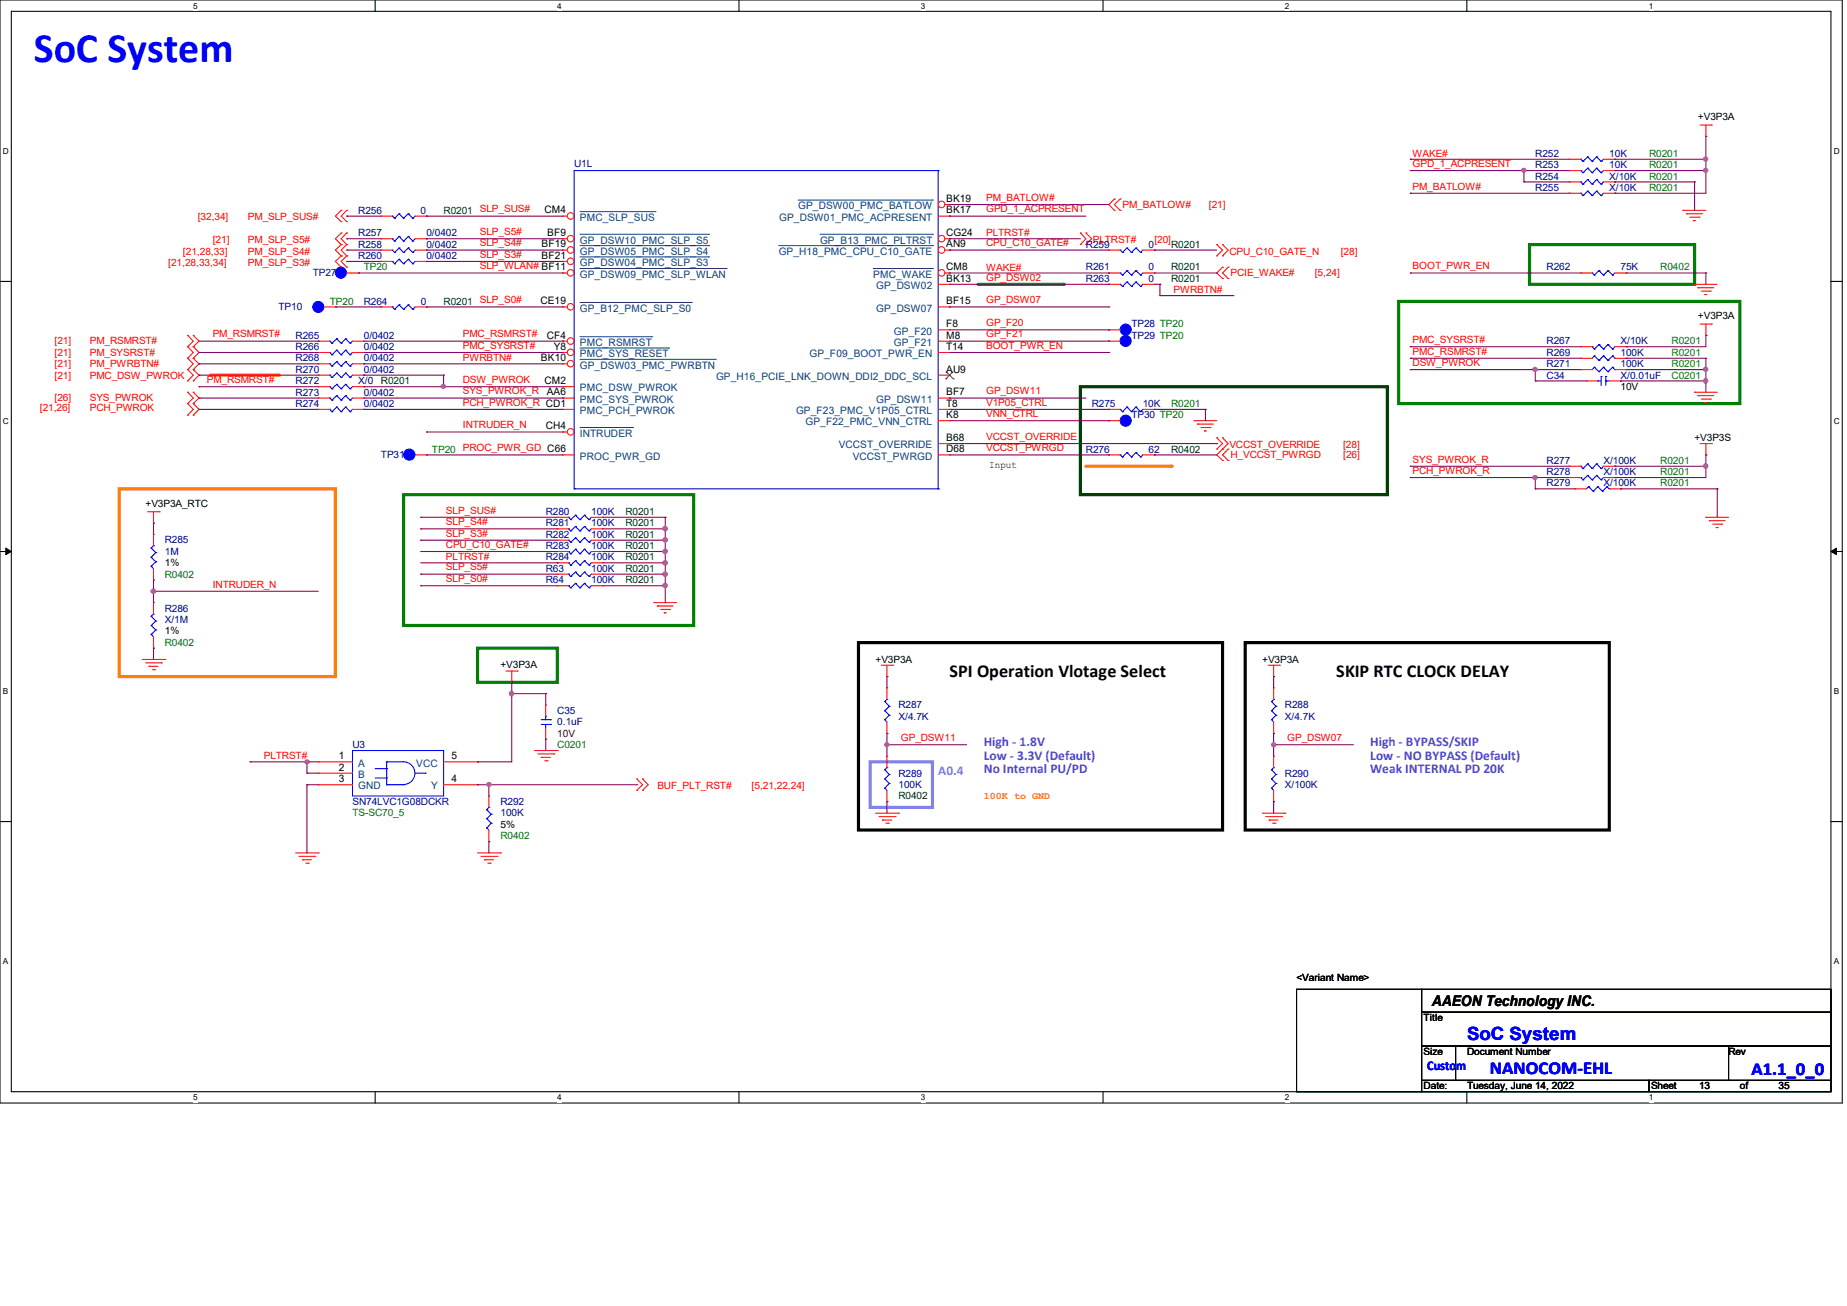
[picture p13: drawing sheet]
<svg xmlns="http://www.w3.org/2000/svg" width="297mm" height="210mm" viewBox="0 0 297 210" stroke-linecap="round" stroke-linejoin="round" font-family="sans-serif">
<defs><g id="words">
<text font-size="6.7" fill="#00f" x="5.5" y="10">SoC System</text>
<g font-size="2.9">
<text x="152.7" y="108.8">SPI Operation Vlotage Select</text>
<text x="214.9" y="108.8">SKIP RTC CLOCK DELAY</text>
</g>
<g font-size="2.9" fill="#00f">
<text x="235.9" y="167.3">SoC System</text>
<text x="239.6" y="172.7">NANOCOM-EHL</text>
<text x="281.6" y="172.8">A1.1_0_0</text>
</g>
<text font-size="2.4" x="230.2" y="161.8">AAEON Technology INC.</text>
<text font-size="2.2" fill="#8080ff" x="150.9" y="124.6">A0.4</text>
<g font-size="2.2" fill="#8000ff">
<text x="158.2" y="120">High - 1.8V</text>
<text x="158.2" y="122.2">Low - 3.3V (Default)</text>
<text x="158.2" y="124.3">No Internal PU/PD</text>
<text x="220.3" y="120">High - BYPASS/SKIP</text>
<text x="220.3" y="122.2">Low - NO BYPASS (Default)</text>
<text x="220.3" y="124.3">Weak INTERNAL PD 20K</text>
</g>
<text font-size="2.2" fill="#00f" x="229.5" y="172.1">Custom</text>
<g font-size="1.7">
<text x="87.5" y="34.3">CM4</text>
<text x="152.1" y="32.5">BK19</text>
<text x="152.1" y="34.3">BK17</text>
<text x="87.1" y="41.6">BF21</text>
<text x="87.1" y="39.8">BF19</text>
<text x="88" y="38">BF9</text>
<text x="152.1" y="38">CG24</text>
<text x="152.1" y="39.8">AN9</text>
<text x="152.1" y="45.3">BK13</text>
<text x="152.1" y="43.5">CM8</text>
<text x="86.9" y="48.9">CE19</text>
<text x="152.1" y="48.9">BF15</text>
<text x="152.1" y="52.6">F8</text>
<text x="87" y="58.1">BK10</text>
<text x="87.9" y="54.4">CF4</text>
<text x="89.1" y="56.3">Y8</text>
<text x="152.1" y="56.3">T14</text>
<text x="152.1" y="54.4">M8</text>
<text x="152.1" y="59.9">AU9</text>
<text x="87.5" y="61.8">CM2</text>
<text x="87.9" y="63.6">AA6</text>
<text x="152.1" y="63.6">BF7</text>
<text x="152.1" y="65.4">T8</text>
<text x="87.8" y="69">CH4</text>
<text x="152.1" y="67.2">K8</text>
<text x="152.1" y="70.9">B68</text>
<text x="152.1" y="72.7">D68</text>
<text x="54.5" y="122.1">1</text>
<text x="54.5" y="123.9">2</text>
<text x="54.5" y="125.8">3</text>
<text x="72.6" y="122.1">5</text>
<text x="72.6" y="125.8">4</text>
</g>
<g font-size="1.7" fill="#004080">
<text x="93.3" y="35.5">PMC_SLP_SUS</text>
<text x="125.3" y="35.5">GP_DSW01_PMC_ACPRESENT</text>
<text x="128.4" y="33.7">GP_DSW00_PMC_BATLOW</text>
<text x="93.3" y="41">GP_DSW05_PMC_SLP_S4</text>
<text x="93.3" y="39.2">GP_DSW10_PMC_SLP_S5</text>
<text x="125.2" y="41">GP_H18_PMC_CPU_C10_GATE</text>
<text x="131.9" y="39.2">GP_B13_PMC_PLTRST</text>
<text x="93.3" y="42.8">GP_DSW04_PMC_SLP_S3</text>
<text x="93.3" y="44.7">GP_DSW09_PMC_SLP_WLAN</text>
<text x="140.4" y="44.7">PMC_WAKE</text>
<text x="140.9" y="46.5">GP_DSW02</text>
<text x="93.3" y="50.1">GP_B12_PMC_SLP_S0</text>
<text x="140.9" y="50.1">GP_DSW07</text>
<text x="143.8" y="53.8">GP_F20</text>
<text x="93.3" y="59.3">GP_DSW03_PMC_PWRBTN</text>
<text x="93.3" y="55.6">PMC_RSMRST</text>
<text x="93.3" y="57.4">PMC_SYS_RESET</text>
<text x="130.2" y="57.4">GP_F09_BOOT_PWR_EN</text>
<text x="143.8" y="55.6">GP_F21</text>
<text x="93.3" y="63">PMC_DSW_PWROK</text>
<text x="93.3" y="64.8">PMC_SYS_PWROK</text>
<text x="115.1" y="61.1">GP_H16_PCIE_LNK_DOWN_DDI2_DDC_SCL</text>
<text x="140.9" y="64.8">GP_DSW11</text>
<text x="93.3" y="70.2">INTRUDER</text>
<text x="93.3" y="66.6">PMC_PCH_PWROK</text>
<text x="128" y="66.6">GP_F23_PMC_V1P05_CTRL</text>
<text x="129.5" y="68.4">GP_F22_PMC_VNN_CTRL</text>
<text x="93.3" y="73.9">PROC_PWR_GD</text>
<text x="134.9" y="72.1">VCCST_OVERRIDE</text>
<text x="137.1" y="73.9">VCCST_PWRGD</text>
<text x="57.6" y="123.3">A</text>
<text x="57.6" y="125.1">B</text>
<text x="66.9" y="123.3">VCC</text>
<text x="57.6" y="127">GND</text>
<text x="69.3" y="127">Y</text>
</g>
<g font-size="1.6">
<text x="273" y="19.3">+V3P3A</text>
<text x="273" y="51.4">+V3P3A</text>
<text x="260.6" y="62.7">10V</text>
<text x="272.5" y="70.9">+V3P3S</text>
<text x="159.1" y="75.3">Input</text>
<text x="23.4" y="81.5">+V3P3A_RTC</text>
<text x="26.5" y="91.1">1%</text>
<text x="26.5" y="102">1%</text>
<text x="80.5" y="107.5">+V3P3A</text>
<text x="140.8" y="106.6">+V3P3A</text>
<text x="203" y="106.6">+V3P3A</text>
<text x="80.5" y="133.1">5%</text>
<text x="208.5" y="157.8">&lt;Variant Name&gt;</text>
<text x="228.9" y="164.2">Title</text>
<text x="228.9" y="169.7">Size</text>
<text x="235.9" y="169.7">Document Number</text>
<text x="278" y="169.7">Rev</text>
<text x="228.9" y="175.2">Date:</text>
<text x="235.9" y="175.2">Tuesday, June 14, 2022</text>
<text x="265.5" y="175.2">Sheet</text>
<text x="273.2" y="175.2">13</text>
<text x="279.8" y="175.2">of</text>
<text x="286" y="175.2">35</text>
</g>
<g font-size="1.6" fill="#000080">
<text x="92.3" y="26.8">U1L</text>
<text x="246.9" y="25.2">R252</text>
<text x="246.9" y="27.1">R253</text>
<text x="246.9" y="28.9">R254</text>
<text x="258.8" y="25.2">10K</text>
<text x="258.8" y="27.1">10K</text>
<text x="258.8" y="28.9">X/10K</text>
<text x="57.6" y="34.3">R256</text>
<text x="67.6" y="34.3">0</text>
<text x="246.9" y="30.7">R255</text>
<text x="258.8" y="30.7">X/10K</text>
<text x="57.6" y="38">R257</text>
<text x="57.6" y="39.8">R258</text>
<text x="57.6" y="41.7">R260</text>
<text x="68.6" y="38">0/0402</text>
<text x="68.6" y="39.8">0/0402</text>
<text x="68.6" y="41.7">0/0402</text>
<text x="174.6" y="39.8">R259</text>
<text x="184.7" y="39.8">0</text>
<text x="50.3" y="44.4">TP27</text>
<text x="174.6" y="43.5">R261</text>
<text x="174.6" y="45.3">R263</text>
<text x="184.7" y="43.5">0</text>
<text x="184.7" y="45.3">0</text>
<text x="248.7" y="43.5">R262</text>
<text x="260.6" y="43.5">75K</text>
<text x="44.8" y="49.9">TP10</text>
<text x="58.5" y="49">R264</text>
<text x="67.7" y="49">0</text>
<text x="181.9" y="52.6">TP28 TP20</text>
<text x="47.5" y="59.9">R270</text>
<text x="47.5" y="54.5">R265</text>
<text x="47.5" y="56.3">R266</text>
<text x="47.5" y="58.1">R268</text>
<text x="58.5" y="59.9">0/0402</text>
<text x="58.5" y="54.5">0/0402</text>
<text x="58.5" y="56.3">0/0402</text>
<text x="58.5" y="58.1">0/0402</text>
<text x="181.9" y="54.5">TP29 TP20</text>
<text x="248.7" y="55.4">R267</text>
<text x="248.7" y="57.2">R269</text>
<text x="248.7" y="59.1">R271</text>
<text x="260.6" y="55.4">X/10K</text>
<text x="260.6" y="57.2">100K</text>
<text x="260.6" y="59.1">100K</text>
<text x="47.5" y="63.6">R273</text>
<text x="47.5" y="65.4">R274</text>
<text x="47.5" y="61.8">R272</text>
<text x="57.6" y="61.8">X/0</text>
<text x="58.5" y="63.6">0/0402</text>
<text x="58.5" y="65.4">0/0402</text>
<text x="175.6" y="65.4">R275</text>
<text x="183.8" y="65.4">10K</text>
<text x="248.7" y="60.9">C34</text>
<text x="260.6" y="60.9">X/0.01uF</text>
<text x="181.9" y="67.3">TP30 TP20</text>
<text x="61.3" y="73.7">TP31</text>
<text x="174.6" y="72.8">R276</text>
<text x="184.7" y="72.8">62</text>
<text x="248.7" y="74.6">R277</text>
<text x="248.7" y="76.4">R278</text>
<text x="257.9" y="74.6">X/100K</text>
<text x="257.9" y="76.4">X/100K</text>
<text x="87.8" y="82.8">R280</text>
<text x="95.1" y="82.8">100K</text>
<text x="248.7" y="78.2">R279</text>
<text x="257.9" y="78.2">X/100K</text>
<text x="26.5" y="87.4">R285</text>
<text x="26.5" y="89.2">1M</text>
<text x="87.8" y="84.6">R281</text>
<text x="87.8" y="86.5">R282</text>
<text x="87.8" y="88.3">R283</text>
<text x="95.1" y="84.6">100K</text>
<text x="95.1" y="86.5">100K</text>
<text x="95.1" y="88.3">100K</text>
<text x="87.8" y="90.1">R284</text>
<text x="87.8" y="91.9">R63</text>
<text x="87.8" y="93.8">R64</text>
<text x="95.1" y="90.1">100K</text>
<text x="95.1" y="91.9">100K</text>
<text x="95.1" y="93.8">100K</text>
<text x="26.5" y="98.3">R286</text>
<text x="26.5" y="100.2">X/1M</text>
<text x="144.5" y="113.9">R287</text>
<text x="206.6" y="113.9">R288</text>
<text x="89.6" y="114.8">C35</text>
<text x="89.6" y="116.6">0.1uF</text>
<text x="144.5" y="115.7">X/4.7K</text>
<text x="206.6" y="115.7">X/4.7K</text>
<text x="56.7" y="120.3">U3</text>
<text x="144.5" y="124.9">R289</text>
<text x="206.6" y="124.9">R290</text>
<text x="56.7" y="129.5">SN74LVC1G08DCKR</text>
<text x="80.5" y="129.5">R292</text>
<text x="80.5" y="131.3">100K</text>
<text x="144.5" y="126.7">100K</text>
<text x="206.6" y="126.7">X/100K</text>
</g>
<g font-size="1.6" fill="#f00">
<text x="227.2" y="25.2">WAKE#</text>
<text x="227.2" y="26.8">GPD_1_ACPRESENT</text>
<text x="31.8" y="35.4">[32,34]</text>
<text x="39.9" y="35.4">PM_SLP_SUS#</text>
<text x="158.6" y="32.3">PM_BATLOW#</text>
<text x="158.6" y="34.2">GPD_1_ACPRESENT</text>
<text x="180.5" y="33.4">PM_BATLOW#</text>
<text x="194.4" y="33.4">[21]</text>
<text x="227.2" y="30.5">PM_BATLOW#</text>
<text x="29.4" y="40.9">[21,28,33]</text>
<text x="34.2" y="39.1">[21]</text>
<text x="39.9" y="39.1">PM_SLP_S5#</text>
<text x="39.9" y="40.9">PM_SLP_S4#</text>
<text x="77.2" y="37.8">SLP_S5#</text>
<text x="77.2" y="39.6">SLP_S4#</text>
<text x="77.2" y="41.4">SLP_S3#</text>
<text x="158.6" y="38">PLTRST#</text>
<text x="158.6" y="39.6">CPU_C10_GATE#</text>
<text x="175.7" y="39.1">PLTRST#</text>
<text x="185.6" y="39.1">[20]</text>
<text x="197.7" y="40.9">CPU_C10_GATE_N</text>
<text x="215.6" y="40.9">[28]</text>
<text x="27.1" y="42.8">[21,28,33,34]</text>
<text x="39.9" y="42.8">PM_SLP_S3#</text>
<text x="77.2" y="43.3">SLP_WLAN# BF11</text>
<text x="158.6" y="43.5">WAKE#</text>
<text x="158.6" y="45.1">GP_DSW02</text>
<text x="188.7" y="47.2">PWRBTN#</text>
<text x="197.9" y="44.4">PCIE_WAKE#</text>
<text x="211.4" y="44.4">[5,24]</text>
<text x="227.2" y="43.3">BOOT_PWR_EN</text>
<text x="158.6" y="48.8">GP_DSW07</text>
<text x="158.6" y="52.5">GP_F20</text>
<text x="8.8" y="55.4">[21]</text>
<text x="8.8" y="57.2">[21]</text>
<text x="8.8" y="59.1">[21]</text>
<text x="14.4" y="55.4">PM_RSMRST#</text>
<text x="14.4" y="57.2">PM_SYSRST#</text>
<text x="14.4" y="59.1">PM_PWRBTN#</text>
<text x="34.2" y="54.3">PM_RSMRST#</text>
<text x="74.4" y="58.1">PWRBTN#</text>
<text x="74.4" y="54.3">PMC_RSMRST#</text>
<text x="74.4" y="56.1">PMC_SYSRST#</text>
<text x="158.6" y="54.3">GP_F21</text>
<text x="158.6" y="56.1">BOOT_PWR_EN</text>
<text x="227.2" y="58.8">DSW_PWROK</text>
<text x="227.2" y="57">PMC_RSMRST#</text>
<text x="227.2" y="55.2">PMC_SYSRST#</text>
<text x="8.8" y="64.5">[26]</text>
<text x="8.8" y="60.9">[21]</text>
<text x="14.4" y="64.5">SYS_PWROK</text>
<text x="14.4" y="60.9">PMC_DSW_PWROK</text>
<text x="33.3" y="61.6">PM_RSMRST#</text>
<text x="74.4" y="65.2">PCH_PWROK_R CD1</text>
<text x="74.4" y="63.4">SYS_PWROK_R</text>
<text x="74.4" y="61.6">DSW_PWROK</text>
<text x="158.6" y="63.4">GP_DSW11</text>
<text x="158.6" y="65.2">V1P05_CTRL</text>
<text x="6.4" y="66.2">[21,26]</text>
<text x="14.4" y="66.2">PCH_PWROK</text>
<text x="74.4" y="68.9">INTRUDER_N</text>
<text x="158.6" y="67.1">VNN_CTRL</text>
<text x="158.6" y="70.7">VCCST_OVERRIDE</text>
<text x="74.4" y="72.6">PROC_PWR_GD C66</text>
<text x="158.6" y="72.6">VCCST_PWRGD</text>
<text x="197.7" y="72">VCCST_OVERRIDE</text>
<text x="197.9" y="73.7">H_VCCST_PWRGD</text>
<text x="216" y="73.7">[26]</text>
<text x="216" y="72">[28]</text>
<text x="227.2" y="74.4">SYS_PWROK_R</text>
<text x="227.2" y="76.2">PCH_PWROK_R</text>
<text x="71.7" y="82.6">SLP_SUS#</text>
<text x="71.7" y="84.5">SLP_S4#</text>
<text x="71.7" y="86.3">SLP_S3#</text>
<text x="71.7" y="88.1">CPU_C10_GATE#</text>
<text x="34.2" y="94.5">INTRUDER_N</text>
<text x="71.7" y="90.1">PLTRST#</text>
<text x="71.7" y="91.7">SLP_S5#</text>
<text x="71.7" y="93.6">SLP_S0#</text>
<text x="144.9" y="119.2">GP_DSW11</text>
<text x="207" y="119.2">GP_DSW07</text>
<text x="42.4" y="122.1">PLTRST#</text>
<text x="105.7" y="126.9">BUF_PLT_RST#</text>
<text x="120.9" y="126.9">[5,21,22,24]</text>
</g>
<g font-size="1.6" fill="#008000">
<text x="265.2" y="25.2">R0201</text>
<text x="265.2" y="27.1">R0201</text>
<text x="265.2" y="28.9">R0201</text>
<text x="265.2" y="30.7">R0201</text>
<text x="58.5" y="43.5">TP20</text>
<text x="267" y="43.5">R0402</text>
<text x="53" y="49">TP20</text>
<text x="268.8" y="55.4">R0201</text>
<text x="268.8" y="57.2">R0201</text>
<text x="268.8" y="59.1">R0201</text>
<text x="188.3" y="65.4">R0201</text>
<text x="268.8" y="60.9">C0201</text>
<text x="69.5" y="72.8">TP20</text>
<text x="267" y="74.6">R0201</text>
<text x="267" y="76.4">R0201</text>
<text x="267" y="78.2">R0201</text>
<text x="26.5" y="92.9">R0402</text>
<text x="26.5" y="103.8">R0402</text>
<text x="89.6" y="120.3">C0201</text>
<text x="56.7" y="131.3">TS-SC70_5</text>
<text x="80.5" y="134.9">R0402</text>
</g>
<g font-size="1.6" fill="#004000">
<text x="71.3" y="34.3">R0201 SLP_SUS#</text>
<text x="188.3" y="39.8">R0201</text>
<text x="188.3" y="43.5">R0201</text>
<text x="188.3" y="45.3">R0201</text>
<text x="71.3" y="49">R0201 SLP_S0#</text>
<text x="61.3" y="61.8">R0201</text>
<text x="188.3" y="72.8">R0402</text>
<text x="100.6" y="82.8">R0201</text>
<text x="100.6" y="84.6">R0201</text>
<text x="100.6" y="86.5">R0201</text>
<text x="100.6" y="88.3">R0201</text>
<text x="100.6" y="90.1">R0201</text>
<text x="100.6" y="91.9">R0201</text>
<text x="100.6" y="93.8">R0201</text>
<text x="144.5" y="128.5">R0402</text>
</g>
<text font-size="1.6" fill="#400000" x="89.6" y="118.5">10V</text>
<text font-size="1.6" fill="#ff8000" x="158.2" y="128.4">100K to GND</text>
<g font-size="1.3">
<text x="31.1" y="1.4">5</text>
<text x="89.6" y="1.4">4</text>
<text x="148.1" y="1.4">3</text>
<text x="206.6" y="1.4">2</text>
<text x="265.1" y="1.4">1</text>
<text x=".5" y="24.7">D</text>
<text x="294.9" y="24.7">D</text>
<text x=".5" y="68.2">C</text>
<text x="294.9" y="68.2">C</text>
<text x=".5" y="111.6">B</text>
<text x="294.9" y="111.6">B</text>
<text x=".5" y="155">A</text>
<text x="294.9" y="155">A</text>
<text x="31.1" y="177">5</text>
<text x="89.6" y="177">4</text>
<text x="148.1" y="177">3</text>
<text x="206.6" y="177">2</text>
<text x="265.1" y="177">1</text>
</g>
</g></defs>
<path d="M0 0h296.2v177.4h-296.2zM1.8 1.8h292.6v173.8h-292.6z" fill="none" stroke="#000" stroke-width=".17"/>
<g fill="#fff">
<path d="M31.1 .2h.7v1.5h-.7z"/>
<path d="M31.1 175.8h.7v1.4h-.7z"/>
</g>
<path d="M60.3 0v1.8M60.3 175.6v1.8" fill="none" stroke="#000" stroke-width=".17"/>
<g fill="#fff">
<path d="M89.6 .2h.7v1.5h-.7z"/>
<path d="M89.6 175.8h.7v1.4h-.7z"/>
</g>
<path d="M118.8 0v1.8M118.8 175.6v1.8" fill="none" stroke="#000" stroke-width=".17"/>
<g fill="#fff">
<path d="M148.1 .2h.7v1.5h-.7z"/>
<path d="M148.1 175.8h.7v1.4h-.7z"/>
</g>
<path d="M177.4 0v1.8M177.4 175.6v1.8" fill="none" stroke="#000" stroke-width=".17"/>
<g fill="#fff">
<path d="M206.6 .2h.7v1.5h-.7z"/>
<path d="M206.6 175.8h.7v1.4h-.7z"/>
</g>
<path d="M235.9 0v1.8M235.9 175.6v1.8" fill="none" stroke="#000" stroke-width=".17"/>
<g fill="#fff">
<path d="M265.1 .2h.8v1.5h-.8z"/>
<path d="M265.1 175.8h.8v1.4h-.8z"/>
<path d="M.5 23.5h.9v1.5h-.9z"/>
<path d="M294.9 23.5h.9v1.5h-.9z"/>
<path d="M.5 67h.9v1.5h-.9z"/>
<path d="M294.9 67h.9v1.5h-.9z"/>
</g>
<path d="M0 45.3h1.8M294.4 45.3h1.8" fill="none" stroke="#000" stroke-width=".17"/>
<g fill="#fff">
<path d="M.5 110.4h.8v1.5h-.8z"/>
<path d="M294.9 110.4h.8v1.5h-.8z"/>
</g>
<path d="M0 88.7h1.8M294.4 88.7h1.8" fill="none" stroke="#000" stroke-width=".17"/>
<path d="M.9 88.1l.9 .6-.9 .5zM294.4 88.7l.9-.6v1.1z" fill="#000" stroke="#000" stroke-width=".16"/>
<g fill="#fff">
<path d="M.5 153.8h.8v1.5h-.8z"/>
<path d="M294.9 153.8h.8v1.5h-.8z"/>
</g>
<path d="M0 132.1h1.8M294.4 132.1h1.8" fill="none" stroke="#000" stroke-width=".17"/>
<path d="M138 103.3h58.6v30.2h-58.6zM200.2 103.3h58.6v30.2h-58.6z" fill="none" stroke="#000" stroke-width=".51"/>
<path d="M139.9 122.5h10v7.3h-10z" fill="none" stroke="#8080ff" stroke-width=".51"/>
<path d="M19.2 78.6h34.7v30.2h-34.7zM174.6 75h13.7" fill="none" stroke="#ff8000" stroke-width=".51"/>
<circle cx="188.3" cy="75" r=".25" fill="#ff8000"/>
<path d="M33.8 60.3h11" fill="none" stroke="#ff8000" stroke-width=".51"/>
<circle cx="44.8" cy="60.3" r=".25" fill="#ff8000"/>
<path d="M246 39.3h26.5v6.4h-26.5zM157.3 45.7h13.7M76.8 104.2h12.8v5.5h-12.8z" fill="none" stroke="#008000" stroke-width=".51"/>
<path d="M173.7 62.2h49.4v17.3h-49.4z" fill="none" stroke="#004000" stroke-width=".51"/>
<circle cx="171" cy="45.7" r=".25" fill="#008000"/>
<path d="M224.9 48.5h54.9v16.4h-54.9zM64.9 79.5h46.6v21.1h-46.6z" fill="none" stroke="#008000" stroke-width=".51"/>
<g fill="none" stroke="#f00" stroke-width=".17">
<path d="M54.9 37.5h.1M54.9 39.3h.1M54.9 33.8h.1M54.9 35.6h.1M54.9 37.5l-1 .9 1 .9M54.9 39.3l-1 .9 1 .9M54.9 33.8l-1 1 1 .8M55.8 37.5h.1M55.8 39.3h.1M55.8 33.8h.1M55.8 35.6h.1M55.8 37.5l-.9 .9 .9 .9"/>
<path d="M55.8 39.3l-.9 .9 .9 .9M55.8 33.8l-.9 1 .9 .8M61.3 38.4h.1M61.3 38.4h1.8M66.8 38.4h1.8M68.6 38.4h.1M173.7 37.5h.1M173.7 39.3h.1M173.7 37.5l.9 .9-.9 .9M174.6 37.5h.1M174.6 39.3h.1M174.6 37.5l1 .9-1 .9"/>
<path d="M179.2 32h.1M179.2 33.8h.1M179.2 32l-.9 .9 .9 .9M180.1 33.8h.1M180.1 32h.1M180.1 32l-.9 .9 .9 .9M195.7 39.3h.1M195.7 39.3l.9 .9-.9 .9M196.6 39.3h.1M196.6 39.3l.9 .9-.9 .9M270.6 33.8h.1M270.6 33.8h3.7"/>
<path d="M271.2 34.4h.1M271.2 34.4h2.6M271.7 34.9h1.5M272.3 35.5h.1M272.3 35.5h.4M273.2 34.9h.1M273.4 20.1h1.8M274.3 21.9h.1M274.3 20.1v1.8M275.2 20.1h.1M30.2 55.8h.1M30.2 53.9h.1"/>
<path d="M30.2 57.6h.1M30.2 59.4h.1M30.2 53.9l.9 1-.9 .9M30.2 55.8l.9 .9-.9 .9M30.2 57.6l.9 .9-.9 .9M30.2 59.4l.9 .9-.9 1M31.1 53.9h.1M31.1 55.8h.1M31.1 57.6h.1M31.1 59.4h.1M31.1 53.9l.9 1-.9 .9M31.1 59.4l.9 .9-.9 1"/>
<path d="M31.1 55.8l.9 .9-.9 .9M31.1 57.6l.9 .9-.9 .9M54.9 41.1h.1M54.9 43h.1M54.9 41.1l-1 .9 1 1M55.8 41.1h.1M55.8 43h.1M55.8 41.1l-.9 .9 .9 1M178.3 43.9h.1M178.3 53h.1M178.3 43.9h1.8M178.3 53h1.8"/>
<path d="M183.8 43.9h1.8M185.6 43.9h.1M195.7 41.1h.1M196.6 41.1h.1M196.6 43h.1M196.6 44.8h.1M196.6 43l-.9 .9 .9 .9M197.5 44.8h.1M197.5 43h.1M197.5 43l-.9 .9 .9 .9M272.5 45.7h.1M272.5 45.7h3.6"/>
<path d="M273 46.3h.1M273 46.3h2.6M273.4 52.1h1.8M273.6 46.8h1.4M274.1 47.4h.1M274.1 47.4h.4M274.3 53.9h.1M274.3 52.1v1.8M275 46.8h.1M275.2 52.1h.1M30.2 64.9h.1M30.2 66.8h.1"/>
<path d="M30.2 63.1h.1M30.2 61.3h.1M30.2 63.1l.9 .9-.9 .9M30.2 64.9l.9 .9-.9 1M31.1 66.8h.1M31.1 64.9h.1M31.1 63.1h.1M31.1 61.3h.1M31.1 64.9l.9 .9-.9 1M31.1 63.1l.9 .9-.9 .9M51.2 60.3h.1M51.2 60.3h1.8"/>
<path d="M56.7 60.3h1.8M58.5 60.3h.1M66.8 73.2h1.8M68.6 73.2h.1M192 67.6h.1M192 67.6h3.7M192.6 68.2h.1M192.6 68.2h2.5M193.1 68.7h1.5M193.7 69.3h.1M193.7 69.3h.3M194.6 68.7h.1"/>
<path d="M195.7 70.4h.1M195.7 72.2h.1M195.7 70.4l.9 .9-.9 .9M196.6 72.2h.1M196.6 74h.1M196.6 70.4h.1M196.6 70.4l.9 .9-1.8 1.9 .9 .8M197.5 74h.1M197.5 72.2h.1M197.5 72.2l-.9 1 .9 .8M252.3 75h.1M252.3 75h1.9"/>
<path d="M253.3 78.6h.1M253.3 78.6h1.8M255.1 61.3h.1M255.1 61.3h1.8M257.9 75h1.8M258.8 78.6h1.8M258.8 61.3h1.8M259.7 75h.1M260.6 78.6h.1M260.6 61.3h.1M272.5 63.1h.1M272.5 63.1h3.6"/>
<path d="M273 63.6h.1M273 63.6h2.6M273.4 71.3h1.8M273.6 64.2h1.4M274.1 64.7h.1M274.1 64.7h.4M274.3 73.2h.1M274.3 71.3v1.9M275 64.2h.1M275.2 71.3h.1M23.7 82.3h1.9M24.7 84.1h.1"/>
<path d="M24.7 82.3v1.8M25.6 82.3h.1M105.2 96.9h.1M105.2 96.9h3.6M105.7 97.5h.1M105.7 97.5h2.5M106.3 98h1.4M106.8 98.6h.1M106.8 98.6h.3M107.7 98h.1M274.3 83.2h.1M274.3 83.2h3.7"/>
<path d="M274.9 83.7h.1M274.9 83.7h2.5M275.4 84.3h1.5M276 84.8h.1M276 84.8h.3M276.9 84.3h.1M22.9 106h3.6M23.4 106.6h2.6M24 107.1h.1M24 107.1h1.4M24.5 107.7h.3M24.8 107.7h.1"/>
<path d="M26 106.6h.1M26.5 106h.1M81.4 107.9h1.8M82.3 109.7h.1M82.3 107.9v1.8M83.2 107.9h.1M141.7 107h1.9M142.6 108.8h.1M142.6 107v1.8M143.6 107h.1M203.9 107h1.8M204.8 108.8h.1"/>
<path d="M204.8 117.9h.1M204.8 110.6h.1M204.8 107v1.8M204.8 110.6v1.9M204.8 116.1v1.8M205.7 107h.1M47.5 137.2h3.7M48.1 137.7h2.5M48.6 138.3h.1M48.6 138.3h1.5M49.2 138.8h.4M49.6 138.8h.1"/>
<path d="M50.6 137.7h.1M51.2 137.2h.1M76.8 137.2h3.7M77.3 137.7h2.6M77.9 138.3h.1M77.9 138.3h1.5M78.4 138.8h.4M78.6 135.3h.1M78.6 128h.1M78.6 128v1.8M78.6 133.5v1.8M78.8 138.8h.1"/>
<path d="M79.9 137.7h.1M80.5 137.2h.1M85.9 120.7h3.7M86.5 121.2h2.6M87 121.8h.1M87 121.8h1.5M87.6 122.3h.4M88 122.3h.1M89.1 121.2h.1M89.6 120.7h.1M102.4 125.3h.1M102.4 127.1h.1"/>
<path d="M102.4 125.3l.9 .9-.9 .9M103.3 125.3h.1M103.3 127.1h.1M103.3 125.3l.9 .9-.9 .9M140.8 130.8h3.7M141.4 131.3h2.5M141.9 131.9h.1M141.9 131.9h1.5M142.5 132.4h.3M142.8 132.4h.1M143.9 131.3h.1M144.5 130.8h.1"/>
<path d="M203 130.8h3.6M203.5 131.3h2.6M204.1 131.9h.1M204.1 131.9h1.4M204.6 132.4h.4M205 132.4h.1M206.1 131.3h.1M206.6 130.8h.1"/>
</g>
<path d="M208.5 159.1h20.1v16.5h-20.1zM228.6 159.1h65.8v3.7h-65.8zM228.6 162.8h65.8v5.4h-65.8zM228.6 168.2h5.5v5.5h-5.5zM228.6 173.7h36.6v1.9h-36.6zM234.1 168.2h43.9v5.5h-43.9zM265.2 173.7h29.2v1.9h-29.2zM278 168.2h16.4v5.5h-16.4z" fill="none" stroke="#000" stroke-width=".17"/>
<g fill="none" stroke="#00f" stroke-width=".17">
<path d="M63.1 38.4h.1M63.1 38.4l.4 .4M63.5 38.8h.1M64.2 38h.1M64.2 38l-.7 .8M64.2 38l.7 .8M64.9 38.8h.1M65.7 38h.1M65.7 38l.7 .8M65.7 38l-.8 .8M66.4 38.8h.1M66.8 38.4l-.4 .4"/>
<path d="M150.9 27.4h.1M150.9 27.4h-58.6v51.2M150.9 27.4v51.2M54.1 60h.1M54.1 60l-.7 .7M54.1 60l.8 .7M55.6 60h.1M55.6 60l.7 .7M55.6 60l-.7 .7M180.1 43.9h.1M180.1 43.9l.4 .3M180.5 44.2h.1"/>
<path d="M181.2 43.5h.1M181.2 43.5l-.7 .7M181.2 43.5l.7 .7M181.9 44.2h.1M182.7 43.5h.1M182.7 43.5l.7 .7M182.7 43.5l-.8 .7M183.4 44.2h.1M183.8 43.9l-.4 .3M53 60.3h.1M53 60.3l.4 .4M53.4 60.7h.1"/>
<path d="M54.9 60.7h.1M56.3 60.7h.1M56.7 60.3l-.4 .4M92.3 78.6h.1M92.3 78.6h58.6M150.9 78.6h.1M254.2 75h.1M254.2 75l.4 .4M254.6 75.4h.1M255.3 74.6h.1M255.3 74.6l-.7 .8M255.3 74.6l.7 .8"/>
<path d="M255.5 78.3h.1M255.5 78.3l-.4 .3M255.5 78.3l.7 .7M256 75.4h.1M256.2 79h.1M256.8 74.6h.1M256.8 74.6l.7 .8M256.8 74.6l-.8 .8M256.9 78.3h.1M256.9 61.3h.1M256.9 78.3l-.7 .7M256.9 78.3l.8 .7"/>
<path d="M256.9 61.3h.6M257.5 75.4h.1M257.5 60.5h.1M257.5 60.5v1.5M257.7 79h.1M257.9 75l-.4 .4M258.2 60.5h.1M258.2 61.3h.1M258.2 61.3h.6M258.2 60.5v1.5M258.4 78.3h.1M258.4 78.3l-.7 .7"/>
<path d="M258.4 78.3l.4 .3M258.8 78.6h.1M204.5 112.8h.1M204.5 115.7h.1M204.5 114.3h.1M204.5 112.8l.7 .8M204.5 115.7l.3 .4M204.5 114.3l.7 .7M204.8 112.5h.1M204.8 112.5l-.3 .3M205.2 115h.1M205.2 113.6h.1"/>
<path d="M205.2 115l-.7 .7M205.2 113.6l-.7 .7M78.3 130.2h.1M78.3 133.1h.1M78.3 131.7h.1M78.3 130.2l.7 .7M78.3 133.1l.3 .4M78.3 131.7l.7 .7M78.6 129.8h.1M78.6 129.8l-.3 .4M79 132.4h.1M79 130.9h.1"/>
<path d="M79 132.4l-.7 .7M79 130.9l-.7 .8"/>
</g>
<g fill="#00f" stroke="#00f" stroke-width=".17">
<circle cx="181" cy="53" r=".89"/>
<circle cx="65.8" cy="73.1" r=".9"/>
</g>
<circle cx="91.8" cy="49.3" r=".53" fill="#fff" stroke="#f00" stroke-width=".17"/>
<path d="M90.5 49.4h.1M90.5 49.4h.7" fill="none" stroke="#f00" stroke-width=".17"/>
<path d="M93.3 48.6h17.9M111.2 48.6h.1" fill="none" stroke="#004080" stroke-width=".16"/>
<circle cx="151.4" cy="38.4" r=".53" fill="#fff" stroke="#f00" stroke-width=".17"/>
<path d="M152 38.4h.7M152.7 38.4h.1" fill="none" stroke="#f00" stroke-width=".17"/>
<path d="M131.9 37.7h18M149.9 37.7h.1" fill="none" stroke="#004080" stroke-width=".16"/>
<circle cx="151.4" cy="32.9" r=".53" fill="#fff" stroke="#f00" stroke-width=".17"/>
<path d="M150.9 34.8h1.8M152 32.9h.7M152.7 32.9h.1M152.7 34.8h.1M150.9 45.7h1.8M152.7 45.7h.1" fill="none" stroke="#f00" stroke-width=".17"/>
<path d="M128.4 32.2h21.5M149.9 32.2h.1" fill="none" stroke="#004080" stroke-width=".16"/>
<circle cx="91.8" cy="58.5" r=".53" fill="#fff" stroke="#f00" stroke-width=".17"/>
<path d="M90.5 58.5h.1M90.5 58.5h.7" fill="none" stroke="#f00" stroke-width=".17"/>
<path d="M93.3 57.8h21.7M115 57.8h.1" fill="none" stroke="#004080" stroke-width=".16"/>
<circle cx="91.8" cy="42" r=".53" fill="#fff" stroke="#f00" stroke-width=".17"/>
<path d="M90.5 42h.1M90.5 42h.7" fill="none" stroke="#f00" stroke-width=".17"/>
<path d="M93.3 41.3h20.7M114 41.3h.1" fill="none" stroke="#004080" stroke-width=".16"/>
<circle cx="91.8" cy="40.2" r=".53" fill="#fff" stroke="#f00" stroke-width=".17"/>
<path d="M90.5 40.2h.1M90.5 40.2h.7M150.9 49.4h1.8M152.7 49.4h.1" fill="none" stroke="#f00" stroke-width=".17"/>
<path d="M93.3 39.5h20.7M114 39.5h.1" fill="none" stroke="#004080" stroke-width=".16"/>
<circle cx="91.8" cy="43.9" r=".53" fill="#fff" stroke="#f00" stroke-width=".17"/>
<path d="M90.5 43.9h.1M90.5 43.9h.7" fill="none" stroke="#f00" stroke-width=".17"/>
<path d="M93.3 43.2h23.5M116.8 43.2h.1" fill="none" stroke="#004080" stroke-width=".16"/>
<circle cx="91.8" cy="38.4" r=".53" fill="#fff" stroke="#f00" stroke-width=".17"/>
<g fill="none" stroke="#f00" stroke-width=".17">
<path d="M90.5 38.4h.1M90.5 38.4h.7M150.9 56.7h1.8M150.9 53h1.8M150.9 54.9h1.8M152.7 56.7h.1M152.7 53h.1M152.7 54.9h.1M150.9 64h1.8M150.9 67.6h1.8M150.9 65.8h1.8M150.9 60.3h1.8"/>
<path d="M152.7 64h.1M152.7 67.6h.1M152.7 65.8h.1M152.7 60.3h.1"/>
</g>
<path d="M93.3 37.7h20.7M114 37.7h.1" fill="none" stroke="#004080" stroke-width=".16"/>
<path d="M152.1 59.8l1.2 1.1M153.2 59.8l-1.1 1.1M152.1 60.9h.1M153.3 60.9h.1" fill="none" stroke="#804000" stroke-width=".16"/>
<circle cx="151.4" cy="40.2" r=".53" fill="#fff" stroke="#f00" stroke-width=".17"/>
<path d="M152 40.2h.7M152.7 40.2h.1" fill="none" stroke="#f00" stroke-width=".17"/>
<path d="M125.2 39.5h24.7M149.9 39.5h.1" fill="none" stroke="#004080" stroke-width=".16"/>
<circle cx="91.8" cy="69.4" r=".53" fill="#fff" stroke="#f00" stroke-width=".17"/>
<path d="M90.5 69.5h.1M90.5 62.2h.1M90.5 65.8h.1M90.5 69.5h.7M90.5 62.2h1.8M90.5 65.8h1.8" fill="none" stroke="#f00" stroke-width=".17"/>
<path d="M93.3 68.7h8.4M101.7 68.7h.1" fill="none" stroke="#004080" stroke-width=".16"/>
<circle cx="91.8" cy="54.8" r=".53" fill="#fff" stroke="#f00" stroke-width=".17"/>
<path d="M90.5 54.9h.1M90.5 54.9h.7" fill="none" stroke="#f00" stroke-width=".17"/>
<path d="M93.3 54.1h11.5M104.8 54.1h.1" fill="none" stroke="#004080" stroke-width=".16"/>
<circle cx="91.8" cy="34.7" r=".53" fill="#fff" stroke="#f00" stroke-width=".17"/>
<path d="M90.5 34.8h.1M90.5 34.8h.7M90.5 64h.1M90.5 64h1.8" fill="none" stroke="#f00" stroke-width=".17"/>
<path d="M93.3 34h12M105.3 34h.1" fill="none" stroke="#004080" stroke-width=".16"/>
<circle cx="91.8" cy="56.7" r=".53" fill="#fff" stroke="#f00" stroke-width=".17"/>
<path d="M90.5 56.7h.1M90.5 56.7h.7" fill="none" stroke="#f00" stroke-width=".17"/>
<path d="M93.3 56h14.2M107.5 56h.1" fill="none" stroke="#004080" stroke-width=".16"/>
<circle cx="151.4" cy="43.9" r=".53" fill="#fff" stroke="#f00" stroke-width=".17"/>
<g fill="none" stroke="#f00" stroke-width=".17">
<path d="M61.3 34.8h.1M61.3 34.8h1.8M66.8 34.8h1.8M68.6 34.8h.1M252.3 25.6h.1M252.3 27.4h.1M252.3 31.1h.1M252.3 29.3h.1M252.3 25.6h1.9M252.3 27.4h1.9M252.3 31.1h1.9M252.3 29.3h1.9"/>
<path d="M257.9 25.6h1.8M257.9 27.4h1.8M257.9 31.1h1.8M257.9 29.3h1.8M259.7 25.6h.1M259.7 27.4h.1M259.7 31.1h.1M259.7 29.3h.1M51.2 54.9h.1M51.2 56.7h.1M51.2 58.5h.1M51.2 54.9h1.8"/>
<path d="M51.2 56.7h1.8M51.2 58.5h1.8M52.1 49.4h1.8M53.9 49.4h.1M55.8 43.9h1.8M56.7 54.9h1.8M56.7 56.7h1.8M56.7 58.5h1.8M57.6 43.9h.1M58.5 54.9h.1M58.5 56.7h.1M58.5 58.5h.1"/>
<path d="M61.3 40.2h.1M61.3 42h.1M61.3 49.4h.1M61.3 49.4h1.8M61.3 40.2h1.8M61.3 42h1.8M66.8 49.4h1.8M66.8 40.2h1.8M66.8 42h1.8M68.6 40.2h.1M68.6 42h.1M68.6 49.4h.1"/>
<path d="M152 43.9h.7M152.7 43.9h.1M178.3 45.7h.1M178.3 40.2h.1M178.3 54.9h.1M178.3 54.9h1.8M178.3 40.2h1.8M178.3 45.7h1.8M183.8 40.2h1.8M183.8 45.7h1.8M185.6 45.7h.1M185.6 40.2h.1"/>
<path d="M254.2 55.8h.1M254.2 57.6h.1M254.2 43.9h.1M254.2 59.4h.1M254.2 43.9h1.8M254.2 55.8h1.8M254.2 57.6h1.8M254.2 59.4h1.8M259.7 43.9h1.8M259.7 55.8h1.8M259.7 57.6h1.8M259.7 59.4h1.8"/>
<path d="M261.5 55.8h.1M261.5 57.6h.1M261.5 43.9h.1M261.5 59.4h.1M51.2 64h.1M51.2 65.8h.1M51.2 62.2h.1M51.2 65.8h1.8M51.2 64h1.8M51.2 62.2h1.8M56.7 65.8h1.8M56.7 64h1.8"/>
<path d="M56.7 62.2h1.8M58.5 64h.1M58.5 65.8h.1M58.5 62.2h.1M90.5 73.2h.1M90.5 73.2h1.8M150.9 73.2h1.8M150.9 71.3h1.8M152.7 71.3h.1M152.7 73.2h.1M178.3 73.2h.1M178.3 67.6h.1"/>
<path d="M178.3 65.8h.1M178.3 73.2h1.8M178.3 67.6h1.8M178.3 65.8h1.8M183.8 73.2h1.8M183.8 65.8h1.8M185.6 73.2h.1M185.6 65.8h.1M252.3 76.8h.1M252.3 76.8h1.9M257.9 76.8h1.8M259.7 76.8h.1"/>
<path d="M24.7 93.3h.1M24.7 85.9h.1M24.7 96.9h.1M24.7 85.9v1.9M24.7 91.4v1.9M24.7 96.9v1.9M89.6 90.5h.1M89.6 85h.1M89.6 92.3h.1M89.6 94.2h.1M89.6 86.9h.1M89.6 83.2h.1"/>
<path d="M89.6 88.7h.1M89.6 90.5h1.8M89.6 85h1.8M89.6 92.3h1.8M89.6 94.2h1.8M89.6 86.9h1.8M89.6 83.2h1.8M89.6 88.7h1.8M95.1 90.5h1.8M95.1 85h1.8M95.1 92.3h1.8M95.1 94.2h1.8"/>
<path d="M95.1 86.9h1.8M95.1 83.2h1.8M95.1 88.7h1.8M96.9 90.5h.1M96.9 85h.1M96.9 92.3h.1M96.9 94.2h.1M96.9 86.9h.1M96.9 83.2h.1M96.9 88.7h.1M24.7 104.2h.1M24.7 102.4v1.8"/>
<path d="M87.8 118.9h.1M87.8 113.4h.1M87.8 113.4v1.8M87.8 117.1v1.8M142.6 117.9h.1M142.6 110.6h.1M142.6 110.6v1.9M142.6 116.1v1.8M51.2 122.5h.1M51.2 124.3h.1M51.2 126.2h.1M51.2 122.5h5.5"/>
<path d="M51.2 124.3h5.5M51.2 126.2h5.5M71.3 122.5h5.5M71.3 126.2h5.5M76.8 122.5h.1M76.8 126.2h.1M142.6 128.9h.1M142.6 121.6h.1M142.6 121.6v1.8M142.6 127.1v1.8M204.8 128.9h.1M204.8 121.6h.1"/>
<path d="M204.8 121.6v1.8M204.8 127.1v1.8"/>
</g>
<path d="M140.4 43.2h9.5M149.9 43.2h.1" fill="none" stroke="#004080" stroke-width=".16"/>
<g fill="none" stroke="#00f" stroke-width=".17">
<path d="M63.1 34.8h.1M63.1 34.8l.4 .3M63.5 35.1h.1M64.2 39.9h.1M64.2 34.4h.1M64.2 39.9l-.7 .7M64.2 39.9l.7 .7M64.2 34.4l-.7 .7M64.2 34.4l.7 .7M64.9 35.1h.1M65.7 39.9h.1M65.7 34.4h.1"/>
<path d="M65.7 39.9l.7 .7M65.7 39.9l-.8 .7M65.7 34.4l.7 .7M65.7 34.4l-.8 .7M66.4 35.1h.1M66.8 34.8l-.4 .3M181.2 39.9h.1M181.2 39.9l-.7 .7M181.2 39.9l.7 .7M182.7 39.9h.1M182.7 39.9l.7 .7M182.7 39.9l-.8 .7"/>
<path d="M254.2 25.6h.1M254.2 27.4h.1M254.2 31.1h.1M254.2 29.3h.1M254.2 25.6l.4 .4M254.2 27.4l.4 .4M254.2 31.1l.4 .4M254.2 29.3l.4 .3M254.6 26h.1M254.6 27.8h.1M254.6 31.5h.1M254.6 29.6h.1"/>
<path d="M255.3 25.2h.1M255.3 27.1h.1M255.3 30.7h.1M255.3 28.9h.1M255.3 25.2l-.7 .8M255.3 25.2l.7 .8M255.3 27.1l-.7 .7M255.3 27.1l.7 .7M255.3 30.7l-.7 .8M255.3 30.7l.7 .8M255.3 28.9l-.7 .7M255.3 28.9l.7 .7"/>
<path d="M256 26h.1M256 27.8h.1M256 31.5h.1M256 29.6h.1M256.8 25.2h.1M256.8 27.1h.1M256.8 30.7h.1M256.8 28.9h.1M256.8 25.2l.7 .8M256.8 25.2l-.8 .8M256.8 27.1l.7 .7M256.8 27.1l-.8 .7"/>
<path d="M256.8 30.7l.7 .8M256.8 30.7l-.8 .8M256.8 28.9l.7 .7M256.8 28.9l-.8 .7M257.5 26h.1M257.5 27.8h.1M257.5 31.5h.1M257.5 29.6h.1M257.9 25.6l-.4 .4M257.9 27.4l-.4 .4M257.9 31.1l-.4 .4M257.9 29.3l-.4 .3"/>
<path d="M53 54.9h.1M53 56.7h.1M53 58.5h.1M53 54.9l.4 .3M53 56.7l.4 .4M53 58.5l.4 .4M53.4 55.2h.1M53.4 57.1h.1M53.4 58.9h.1M54.1 54.5h.1M54.1 56.3h.1M54.1 58.2h.1"/>
<path d="M54.1 54.5l-.7 .7M54.1 54.5l.8 .7M54.1 56.3l-.7 .8M54.1 56.3l.8 .8M54.1 58.2l-.7 .7M54.1 58.2l.8 .7M54.9 55.2h.1M54.9 57.1h.1M54.9 58.9h.1M55.6 54.5h.1M55.6 56.3h.1M55.6 58.2h.1"/>
<path d="M55.6 54.5l.7 .7M55.6 54.5l-.7 .7M55.6 56.3l.7 .8M55.6 56.3l-.7 .8M55.6 58.2l.7 .7M55.6 58.2l-.7 .7M56.3 55.2h.1M56.3 57.1h.1M56.3 58.9h.1M56.7 54.9l-.4 .3M56.7 56.7l-.4 .4M56.7 58.5l-.4 .4"/>
<path d="M63.1 40.2h.1M63.1 42h.1M63.1 49.4h.1M63.1 40.2l.4 .4M63.1 42l.4 .4M63.1 49.4l.4 .3M63.5 40.6h.1M63.5 42.4h.1M63.5 49.7h.1M64.2 41.7h.1M64.2 49h.1M64.2 41.7l-.7 .7"/>
<path d="M64.2 41.7l.7 .7M64.2 49l-.7 .7M64.2 49l.7 .7M64.9 40.6h.1M64.9 42.4h.1M64.9 49.7h.1M65.7 41.7h.1M65.7 49h.1M65.7 41.7l.7 .7M65.7 41.7l-.8 .7M65.7 49l.7 .7M65.7 49l-.8 .7"/>
<path d="M66.4 40.6h.1M66.4 42.4h.1M66.4 49.7h.1M66.8 40.2l-.4 .4M66.8 42l-.4 .4M66.8 49.4l-.4 .3M180.1 45.7h.1M180.1 40.2h.1M180.1 45.7l.4 .4M180.1 40.2l.4 .4M180.5 46.1h.1M180.5 40.6h.1"/>
<path d="M181.2 45.3h.1M181.2 45.3l-.7 .8M181.2 45.3l.7 .8M181.9 46.1h.1M181.9 40.6h.1M182.7 45.3h.1M182.7 45.3l.7 .8M182.7 45.3l-.8 .8M183.4 46.1h.1M183.4 40.6h.1M183.8 45.7l-.4 .4M183.8 40.2l-.4 .4"/>
<path d="M256 55.8h.1M256 43.9h.1M256 55.8l.4 .3M256 43.9l.4 .3M256.4 56.1h.1M256.4 57.2h.1M256.4 44.2h.1M256.4 59.1h.1M256.4 57.2l-.4 .4M256.4 57.2l.7 .8M256.4 59.1l-.4 .3M256.4 59.1l.7 .7"/>
<path d="M257.1 55.4h.1M257.1 58h.1M257.1 43.5h.1M257.1 59.8h.1M257.1 55.4l-.7 .7M257.1 55.4l.8 .7M257.1 43.5l-.7 .7M257.1 43.5l.8 .7M257.9 56.1h.1M257.9 57.2h.1M257.9 44.2h.1M257.9 59.1h.1"/>
<path d="M257.9 57.2l-.8 .8M257.9 57.2l.7 .8M257.9 59.1l-.8 .7M257.9 59.1l.7 .7M258.6 55.4h.1M258.6 58h.1M258.6 43.5h.1M258.6 59.8h.1M258.6 55.4l.7 .7M258.6 55.4l-.7 .7M258.6 43.5l.7 .7M258.6 43.5l-.7 .7"/>
<path d="M259.3 56.1h.1M259.3 57.2h.1M259.3 44.2h.1M259.3 59.1h.1M259.3 57.2l-.7 .8M259.3 57.2l.4 .4M259.3 59.1l-.7 .7M259.3 59.1l.4 .3M259.7 57.6h.1M259.7 59.4h.1M259.7 55.8l-.4 .3M259.7 43.9l-.4 .3"/>
<path d="M53 64h.1M53 65.8h.1M53 62.2h.1M53 64l.4 .3M53 65.8l.4 .4M53 62.2l.4 .3M53.4 64.3h.1M53.4 66.2h.1M53.4 62.5h.1M54.1 63.6h.1M54.1 65.4h.1M54.1 61.8h.1"/>
<path d="M54.1 63.6l-.7 .7M54.1 63.6l.8 .7M54.1 65.4l-.7 .8M54.1 65.4l.8 .8M54.1 61.8l-.7 .7M54.1 61.8l.8 .7M54.9 64.3h.1M54.9 66.2h.1M54.9 62.5h.1M55.6 63.6h.1M55.6 65.4h.1M55.6 61.8h.1"/>
<path d="M55.6 63.6l.7 .7M55.6 63.6l-.7 .7M55.6 65.4l.7 .8M55.6 65.4l-.7 .8M55.6 61.8l.7 .7M55.6 61.8l-.7 .7M56.3 64.3h.1M56.3 66.2h.1M56.3 62.5h.1M56.7 64l-.4 .3M56.7 65.8l-.4 .4M56.7 62.2l-.4 .3"/>
<path d="M180.1 73.2h.1M180.1 65.8h.1M180.1 73.2l.4 .3M180.1 65.8l.4 .4M180.5 73.5h.1M180.5 66.2h.1M181.2 72.8h.1M181.2 65.4h.1M181.2 72.8l-.7 .7M181.2 72.8l.7 .7M181.2 65.4l-.7 .8M181.2 65.4l.7 .8"/>
<path d="M181.9 73.5h.1M181.9 66.2h.1M182.7 72.8h.1M182.7 65.4h.1M182.7 72.8l.7 .7M182.7 72.8l-.8 .7M182.7 65.4l.7 .8M182.7 65.4l-.8 .8M183.4 73.5h.1M183.4 66.2h.1M183.8 73.2l-.4 .3M183.8 65.8l-.4 .4"/>
<path d="M254.2 76.8h.1M254.2 76.8l.4 .4M254.6 77.2h.1M255.3 76.5h.1M255.3 76.5l-.7 .7M255.3 76.5l.7 .7M256 77.2h.1M256.8 76.5h.1M256.8 76.5l.7 .7M256.8 76.5l-.8 .7M257.5 77.2h.1M257.9 76.8l-.4 .4"/>
<path d="M24.3 88.1h.1M24.3 91.1h.1M24.3 89.6h.1M24.3 99.1h.1M24.3 88.1l.8 .8M24.3 91.1l.4 .3M24.3 89.6l.8 .7M24.3 99.1l.8 .8M24.7 87.8h.1M24.7 98.8h.1M24.7 87.8l-.4 .3M24.7 98.8l-.4 .3"/>
<path d="M25.1 90.3h.1M25.1 88.9h.1M25.1 99.9h.1M25.1 90.3l-.8 .8M25.1 88.9l-.8 .7M25.1 99.9l-.8 .7M91.4 90.5h.1M91.4 85h.1M91.4 92.3h.1M91.4 94.2h.1M91.4 86.9h.1M91.4 83.2h.1"/>
<path d="M91.4 88.7h.1M91.4 90.5l.4 .4M91.4 85l.4 .4M91.4 92.3l.4 .4M91.4 94.2l.4 .3M91.4 86.9l.4 .3M91.4 83.2l.4 .4M91.4 88.7l.4 .4M91.8 90.9h.1M91.8 85.4h.1M91.8 92.7h.1M91.8 94.5h.1"/>
<path d="M91.8 87.2h.1M91.8 83.6h.1M91.8 89.1h.1M92.5 90.2h.1M92.5 84.7h.1M92.5 92h.1M92.5 93.8h.1M92.5 86.5h.1M92.5 82.8h.1M92.5 88.3h.1M92.5 90.2l-.7 .7M92.5 90.2l.8 .7"/>
<path d="M92.5 84.7l-.7 .7M92.5 84.7l.8 .7M92.5 92l-.7 .7M92.5 92l.8 .7M92.5 93.8l-.7 .7M92.5 93.8l.8 .7M92.5 86.5l-.7 .7M92.5 86.5l.8 .7M92.5 82.8l-.7 .8M92.5 82.8l.8 .8M92.5 88.3l-.7 .8M92.5 88.3l.8 .8"/>
<path d="M93.3 90.9h.1M93.3 85.4h.1M93.3 92.7h.1M93.3 94.5h.1M93.3 87.2h.1M93.3 83.6h.1M93.3 89.1h.1M94 90.2h.1M94 84.7h.1M94 92h.1M94 93.8h.1M94 86.5h.1"/>
<path d="M94 82.8h.1M94 88.3h.1M94 90.2l.7 .7M94 90.2l-.7 .7M94 84.7l.7 .7M94 84.7l-.7 .7M94 92l.7 .7M94 92l-.7 .7M94 93.8l.7 .7M94 93.8l-.7 .7M94 86.5l.7 .7M94 86.5l-.7 .7"/>
<path d="M94 82.8l.7 .8M94 82.8l-.7 .8M94 88.3l.7 .8M94 88.3l-.7 .8M94.7 90.9h.1M94.7 85.4h.1M94.7 92.7h.1M94.7 94.5h.1M94.7 87.2h.1M94.7 83.6h.1M94.7 89.1h.1M95.1 90.5l-.4 .4"/>
<path d="M95.1 85l-.4 .4M95.1 92.3l-.4 .4M95.1 94.2l-.4 .3M95.1 86.9l-.4 .3M95.1 83.2l-.4 .4M95.1 88.7l-.4 .4M24.3 102h.1M24.3 100.6h.1M24.3 102l.4 .4M24.3 100.6l.8 .7M25.1 101.3h.1M25.1 101.3l-.8 .7"/>
<path d="M87 115.7h1.5M87 116.5h1.5M87.8 115.2h.1M87.8 116.5h.1M87.8 115.2v.5M87.8 116.5v.6M88.5 115.7h.1M88.5 116.5h.1M142.3 112.8h.1M142.3 115.7h.1M142.3 114.3h.1M142.3 112.8l.7 .8"/>
<path d="M142.3 115.7l.3 .4M142.3 114.3l.7 .7M142.6 112.5h.1M142.6 112.5l-.3 .3M143 115h.1M143 113.6h.1M143 115l-.7 .7M143 113.6l-.7 .7M56.7 120.7h14.6v7.3h-14.6zM60.3 123.6h1.9M60.3 125.1h1.9M62.2 126.2h.1"/>
<path d="M62.2 122.5h.1M62.2 123.6h.1M62.2 125.1h.1M62.2 122.5h2.7a1.82 1.82 0 0 1 1.8 1.8 1.82 1.82 0 0 1-1.8 1.9M62.2 122.5v3.7M62.2 126.2h2.7M64.9 126.2h.1M66.8 124.3h1.6M68.4 124.3h.1M142.3 123.8h.1M142.3 126.7h.1M142.3 125.3h.1"/>
<path d="M142.3 123.8l.7 .7M142.3 126.7l.3 .4M142.3 125.3l.7 .7M142.6 123.4h.1M142.6 123.4l-.3 .4M143 126h.1M143 124.5h.1M143 126l-.7 .7M143 124.5l-.7 .8M204.5 123.8h.1M204.5 126.7h.1M204.5 125.3h.1"/>
<path d="M204.5 123.8l.7 .7M204.5 126.7l.3 .4M204.5 125.3l.7 .7M204.8 123.4h.1M204.8 123.4l-.3 .4M205.2 126h.1M205.2 124.5h.1M205.2 126l-.7 .7M205.2 124.5l-.7 .8"/>
</g>
<g fill="#00f" stroke="#00f" stroke-width=".17">
<circle cx="51.2" cy="49.4" r=".89"/>
<circle cx="181" cy="67.6" r=".89"/>
<circle cx="181" cy="54.8" r=".89"/>
<circle cx="54.8" cy="43.9" r=".89"/>
</g>
<g fill="none" stroke="#800040" stroke-width=".17">
<path d="M55.8 38.4h.1M55.8 34.8h.1M55.8 34.8h5.5M55.8 38.4h5.5M68.6 38.4h.1M68.6 34.8h.1M68.6 34.8h21.9M68.6 38.4h21.9M152.7 32.9h.1M152.7 34.8h.1M152.7 38.4h.1M152.7 32.9h25.6"/>
<path d="M152.7 34.8h21.9M152.7 38.4h21M226.8 25.6h.1M226.8 27.4h.1M226.8 31.1h.1M226.8 25.6h25.5M226.8 27.4h25.5M226.8 31.1h25.5M245.1 29.3h.1M245.1 27.4h.1M245.1 29.3h7.2M245.1 27.4v1.9"/>
<path d="M259.7 25.6h.1M259.7 31.1h.1M259.7 29.3h.1M259.7 27.4h.1M259.7 25.6h14.6M259.7 27.4h14.6M259.7 29.3h12.8M272.5 29.3h.1M272.5 29.3v4.5M274.3 21.9h.1M274.3 25.6h.1M274.3 27.4h.1"/>
<path d="M274.3 21.9v9.2h-14.6M32 58.5h.1M32 56.7h.1M32 58.5h19.2M32 54.9h19.2M32 56.7h19.2M51.2 54.9h.1M53.9 49.4h.1M53.9 49.4h7.4M55.8 40.2h.1M55.8 42h.1M55.8 40.2h5.5"/>
<path d="M55.8 42h5.5M57.6 43.9h.1M57.6 43.9h32.9M58.5 58.5h.1M58.5 56.7h.1M58.5 58.5h32M58.5 54.9h32M58.5 56.7h32M68.6 40.2h.1M68.6 42h.1M68.6 49.4h.1M68.6 40.2h21.9"/>
<path d="M68.6 42h21.9M68.6 49.4h21.9M90.5 54.9h.1M152.7 40.2h.1M152.7 40.2h25.6M152.7 49.4h25.6M152.7 43.9h25.6M152.7 53h25.6M152.7 54.9h25.6M152.7 56.7h25.6M152.7 45.7h25.6M178.3 43.9h.1"/>
<path d="M178.3 49.4h.1M178.3 53h.1M178.3 54.9h.1M178.3 56.7h.1M178.3 45.7h.1M185.6 40.2h.1M185.6 40.2h10.1M185.6 43.9h10.1M185.6 45.7h.9M186.5 47.5h.1M186.5 45.7h.1M186.5 47.5h11.9"/>
<path d="M186.5 45.7v1.8M195.7 43.9h.1M226.8 43.9h.1M226.8 59.4h.1M226.8 57.6h.1M226.8 55.8h.1M226.8 43.9h27.4M226.8 59.4h27.4M226.8 57.6h27.4M226.8 55.8h27.4M246.9 59.4h.1M246.9 59.4v1.9"/>
<path d="M261.5 43.9h.1M261.5 59.4h.1M261.5 57.6h.1M261.5 55.8h.1M261.5 43.9h12.8M261.5 59.4h12.8M261.5 57.6h12.8M274.3 43.9h.1M274.3 59.4h.1M274.3 57.6h.1M274.3 53.9h.1M274.3 43.9v1.8"/>
<path d="M274.3 53.9v1.9h-12.8M274.3 57.6v5.5M32 65.8h.1M32 62.2h.1M32 60.3h.1M32 64h.1M32 64h19.2M32 65.8h19.2M32 62.2h19.2M32 60.3h19.2M58.5 65.8h.1M58.5 62.2h.1"/>
<path d="M58.5 60.3h.1M58.5 64h32M58.5 65.8h32M58.5 62.2h32M58.5 60.3h12.8M68.6 69.5h.1M68.6 73.2h.1M68.6 69.5h21.9M68.6 73.2h21.9M71.3 60.3h.1M71.3 62.2h.1M71.3 60.3v1.9"/>
<path d="M90.5 64h.1M152.7 64h.1M152.7 64h21.9M152.7 65.8h25.6M152.7 73.2h25.6M152.7 67.6h25.6M152.7 71.3h43M178.3 65.8h.1M178.3 67.6h.1M178.3 73.2h.1M185.6 73.2h.1M185.6 65.8h8.2"/>
<path d="M185.6 73.2h10.1M193.8 67.6h.1M193.8 65.8h.1M193.8 65.8v1.8M195.7 71.3h.1M226.8 75h.1M226.8 76.8h.1M226.8 75h25.5M226.8 76.8h25.5M246.9 61.3h.1M246.9 78.6h.1M246.9 76.8h.1"/>
<path d="M246.9 76.8v1.8M246.9 61.3h8.2M246.9 78.6h6.4M259.7 75h.1M259.7 76.8h.1M259.7 75h14.6M260.6 61.3h.1M260.6 78.6h.1M260.6 61.3h13.7M260.6 78.6h15.5M274.3 73.2h.1M274.3 61.3h.1"/>
<path d="M274.3 75h.1M274.3 73.2v3.6h-14.6M276.1 78.6h.1M276.1 78.6v4.6M24.7 95.1h.1M24.7 93.3h.1M24.7 84.1h.1M24.7 95.1h26.5M24.7 84.1v1.8M24.7 93.3v3.6M67.6 83.2h.1M67.6 85h.1"/>
<path d="M67.6 86.9h.1M67.6 92.3h.1M67.6 94.2h.1M67.6 83.2h22M67.6 85h22M67.6 86.9h22M67.6 88.7h22M67.6 90.5h22M67.6 92.3h22M67.6 94.2h22M89.6 88.7h.1M89.6 90.5h.1"/>
<path d="M96.9 83.2h10.1M96.9 85h10.1M96.9 86.9h10.1M96.9 88.7h10.1M96.9 90.5h10.1M96.9 92.3h10.1M96.9 94.2h10.1M107 83.2h.1M107 85h.1M107 86.9h.1M107 88.7h.1M107 90.5h.1"/>
<path d="M107 92.3h.1M107 94.2h.1M107 96.9h.1M107 83.2v13.7M24.7 104.2h.1M24.7 104.2v1.8M82.3 109.7h.1M82.3 111.5h.1M82.3 109.7v12.8h-5.5M82.3 111.5h5.5M87.8 111.5h.1M87.8 118.9h.1"/>
<path d="M87.8 111.5v1.9M87.8 118.9v1.8M142.6 108.8h.1M142.6 117.9h.1M142.6 119.8h.1M142.6 108.8v1.8M142.6 117.9v3.7M142.6 119.8h12.8M204.8 108.8h.1M204.8 117.9h.1M204.8 119.8h.1M204.8 119.8h12.8"/>
<path d="M204.8 108.8v1.8M204.8 117.9v3.7M40.2 122.5h.1M40.2 122.5h11M49.4 124.3h.1M49.4 126.2h.1M49.4 122.5h.1M49.4 124.3h1.8M49.4 126.2h1.8M49.4 122.5v1.8M49.4 126.2v11M76.8 122.5h.1"/>
<path d="M76.8 126.2h.1M76.8 126.2h25.6M78.6 126.2h.1M78.6 135.3h.1M78.6 126.2v1.8M78.6 135.3v1.9M102.4 126.2h.1M142.6 128.9h.1M142.6 128.9v1.9M204.8 128.9h.1M204.8 128.9v1.9"/>
</g>
<g fill="#f0f" stroke="#f0f" stroke-width=".17">
<circle cx="245" cy="27.4" r=".33"/>
<circle cx="274.3" cy="25.6" r=".33"/>
<circle cx="274.3" cy="75" r=".35"/>
<circle cx="82.2" cy="111.5" r=".35"/>
<circle cx="78.6" cy="126.2" r=".33"/>
<circle cx="49.4" cy="122.5" r=".33"/>
<circle cx="246.9" cy="76.8" r=".33"/>
<circle cx="142.6" cy="119.8" r=".33"/>
<circle cx="24.7" cy="95.1" r=".35"/>
<circle cx="71.3" cy="62.1" r=".33"/>
<circle cx="274.3" cy="27.4" r=".33"/>
<circle cx="204.8" cy="119.8" r=".33"/>
<circle cx="246.9" cy="59.4" r=".33"/>
<circle cx="274.3" cy="59.4" r=".33"/>
<circle cx="274.3" cy="61.2" r=".35"/>
<circle cx="107" cy="85" r=".35"/>
<circle cx="107" cy="86.8" r=".35"/>
<circle cx="107" cy="88.7" r=".35"/>
<circle cx="107" cy="90.5" r=".35"/>
<circle cx="107" cy="92.3" r=".35"/>
<circle cx="107" cy="94.1" r=".35"/>
</g>
<use href="#words"/>
</svg>
